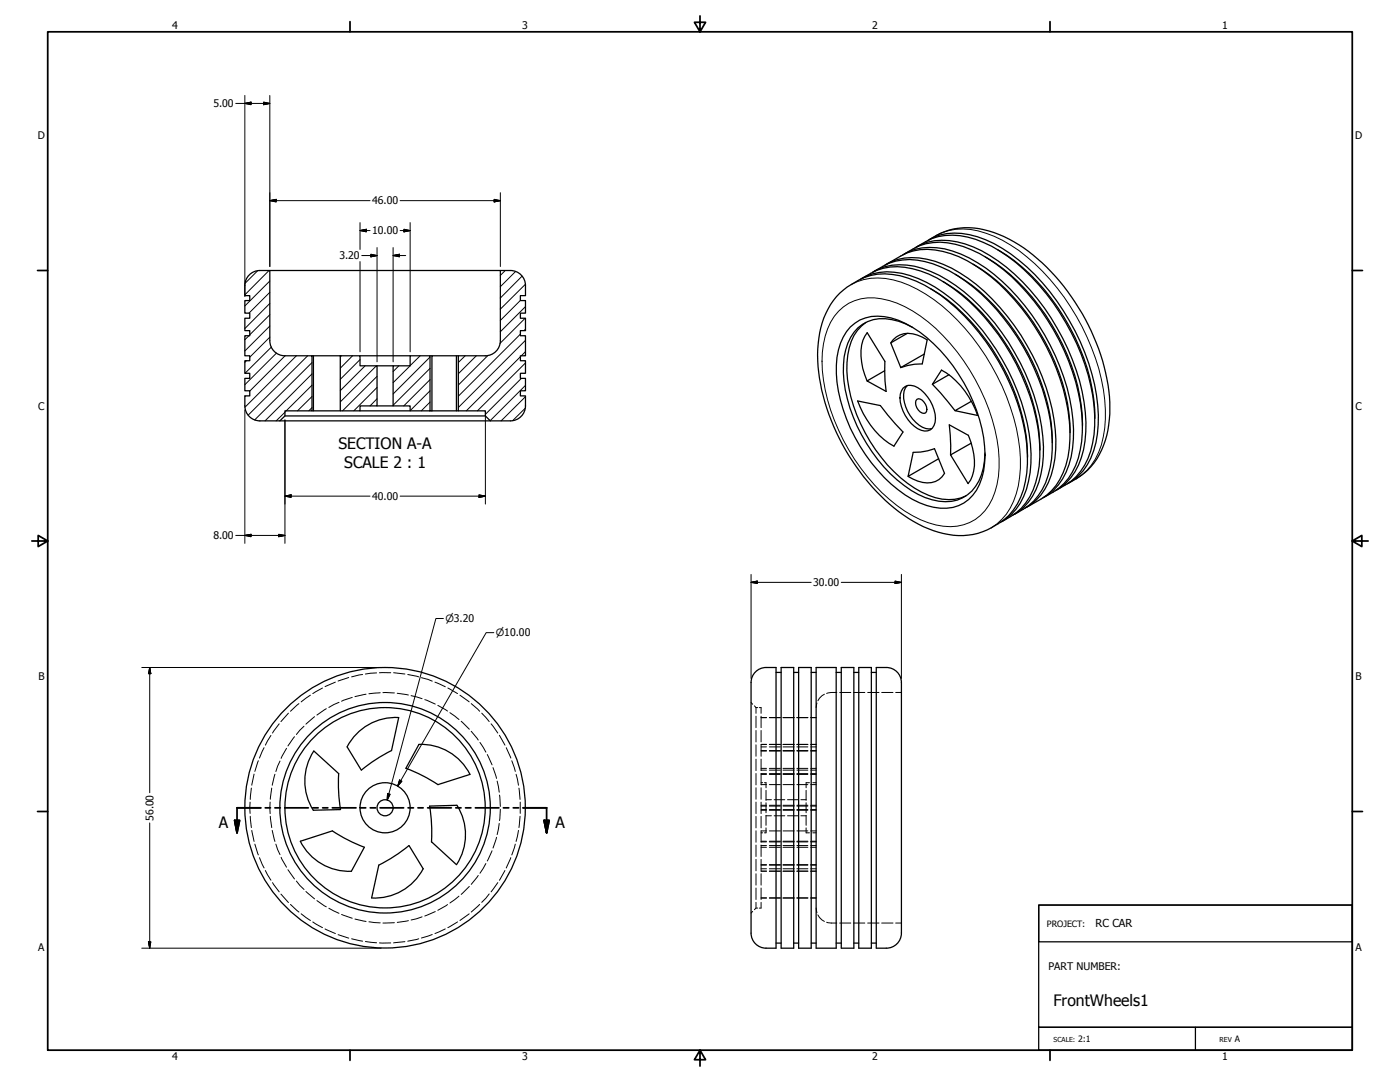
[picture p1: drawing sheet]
<svg xmlns="http://www.w3.org/2000/svg" width="559mm" height="432mm" viewBox="0 0 559 432" stroke-linecap="round" stroke-linejoin="round" font-family="sans-serif">
<defs><g id="words">
<g font-size="6.3">
<text x="135.1" y="179.1">SECTION A-A</text>
<text x="137.4" y="186.7">SCALE 2 : 1</text>
<text x="87.3" y="330.5">A</text>
<text x="221.7" y="330.5">A</text>
<text x="420.5" y="401.6">FrontWheels1</text>
</g>
<text font-size="4.4" x="437.3" y="370.1">RC CAR</text>
<g font-size="4.2">
<text x="68.7" y="11.7">4</text>
<text x="208.4" y="11.7">3</text>
<text x="348.1" y="11.7">2</text>
<text x="487.8" y="11.7">1</text>
<text x="85.2" y="42.8">5.00</text>
<text x="15.1" y="55.5">D</text>
<text x="540.9" y="55.5">D</text>
<text x="148.5" y="81.6">46.00</text>
<text x="148.5" y="93.5">10.00</text>
<text x="135.4" y="103.5">3.20</text>
<text x="15.2" y="163.4">C</text>
<text x="541" y="163.4">C</text>
<text x="148.5" y="199.5">40.00</text>
<text x="85.2" y="215.2">8.00</text>
<text x="324.5" y="233.9">30.00</text>
<text x="15.3" y="271.4">B</text>
<text x="541.1" y="271.4">B</text>
<text x="61.3" y="327.6" transform="rotate(-90 61.3 327.6)">56.00</text>
<text x="15.2" y="379.3">A</text>
<text x="541" y="379.3">A</text>
<text x="418.5" y="387.2">PART NUMBER:</text>
<text x="68.7" y="423.2">4</text>
<text x="208.4" y="423.2">3</text>
<text x="348.1" y="423.2">2</text>
<text x="487.8" y="423.2">1</text>
</g>
<g font-size="4">
<text x="177.8" y="248.3">⌀3.20</text>
<text x="197.9" y="253.9">⌀10.00</text>
</g>
<g font-size="3.5">
<text x="417.9" y="370.1">PROJECT:</text>
<text x="430.3" y="415.9">2:1</text>
<text x="492.8" y="416">A</text>
</g>
<g font-size="2.7">
<text x="420.5" y="415.9">SCALE:</text>
<text x="486.8" y="416">REV</text>
</g>
</g></defs>
<!-- layer: Hidden (ANSI) -->
<g fill="none" stroke="#000" stroke-width=".4">
<path d="M123.9 277.4l-3.7 2.7M128.7 274.6l-3.9 2.2M133.9 272.2l-4.2 1.8M139.2 270.4l-4.3 1.4M140.6 278.3l-4.3 1.5M144.7 269.2l-4.4 .9M146.1 277.1l-4.4 .9M150.3 268.5l-4.4 .5M151.4 268.5h4.6M151.8 276.5l-4.5 .4M152.8 276.4l4.6 .1M157.1 268.5l4.5 .5"/>
<path d="M158.6 276.7l4.4 .7M162.8 269.2l4.3 .9M164.1 277.6l4.4 1.2M168.2 270.4l4.3 1.4M169.5 279.2l4.2 1.8M173.6 272.2l4.1 1.9M178.8 274.6l3.8 2.2M183.6 277.4l3.7 2.7M329.1 277.1l-2 1.5-.6 1.1M334 276.4h-2.2l-1.9 .3M335.2 276.4h4.4M340.7 276.4h4.5"/>
<path d="M346.3 276.4h4.5M351.9 276.4h4.5M357.5 276.4h2.3M105.4 298.4l-1.8 4.1M108.1 293.5l-2.2 3.9M111.4 288.9l-2.6 3.6M114.4 298.6l-2.2 4M115.1 284.6l-3 3.4M117.5 294l-2.6 3.7M119.3 280.8l-3.3 3M121.3 289.8l-3 3.3M125.5 286l-3.4 3"/>
<path d="M130.2 282.8l-3.7 2.6M135.3 280.3l-4 2M174.8 281.5l3.8 2.3M179.6 284.4l3.6 2.7M184.1 287.8l3.2 3.2M188.1 280.8l3.4 3M188.1 291.8l2.8 3.5M191.6 296.3l2.3 3.9M192.3 284.6l3 3.4M196 288.9l2.7 3.6M199.3 293.4l2.2 4M202.1 298.4l1.8 4.1"/>
<path d="M299.8 280.4l.6 .7M301.1 281.7l.7 .7M301.8 282.4v2.3M301.8 285.8v4.6M301.8 291.5v4.6M301.8 297.2v4.6M301.8 282.4h.7M303.1 282.4h.7v2.3M303.8 299.7h2.1M303.8 299.5h2.1M303.8 286.4h2.1M303.8 298.1h2.1"/>
<path d="M303.8 297.1h2.1M303.8 285.8v4.6M303.8 291.5v4.6M303.8 297.2v4.6M307.1 299.7h4.4M307.1 299.5h4.4M307.1 286.4h4.4M307.1 298.1h4.4M307.1 297.1h4.4M312.5 299.7h4.5M312.5 299.5h4.5M312.5 286.4h4.5"/>
<path d="M312.5 298.1h4.5M312.5 297.1h4.5M318.1 299.7h4.4M318.1 299.5h4.4M318.1 286.4h4.4M318.1 298.1h4.4M318.1 297.1h4.4M323.6 299.7h2.2M323.6 299.5h2.2M323.6 286.4h2.2M323.6 298.1h2.2M323.6 297.1h2.2"/>
<path d="M326.1 280.5l-.3 1.9M100.3 314.5l-.4 4.5M101.4 308.9l-.9 4.5M103.1 303.6l-1.4 4.2M108.5 314.5l-.6 4.5M109.7 309l-1.1 4.4M111.8 303.7l-1.7 4.2M194.5 301.1l1.9 4.1M196.8 306.3l1.4 4.3M198.4 311.7l.9 4.5M199.4 317.3l.3 4.5M204.3 303.6l1.4 4.2"/>
<path d="M206 309l.9 4.4M207.1 314.5l.5 4.5M301.8 303v4.5M301.8 308.7v4.5M301.8 314.4v4.6M303.8 312.4h.6M303.8 308.7h2.1M303.8 307.3h2.1M303.8 306.6h2.1M303.8 313.1h2.1M303.8 309.1h2.1M303.8 303v4.5"/>
<path d="M303.8 308.7v4.5M303.8 314.4v4.6M305.1 312.4h.7v2M305.8 315.4v4M305.8 319.2h2.1M307.1 308.7h4.4M307.1 307.3h4.4M307.1 306.6h4.4M307.1 313.1h4.4M307.1 309.1h4.4M309 319.2h4.2M312.5 308.7h4.5"/>
<path d="M312.5 307.3h4.5M312.5 306.6h4.5M312.5 313.1h4.5M312.5 309.1h4.5M314.3 319.2h4.3M318.1 308.7h4.4M318.1 307.3h4.4M318.1 306.6h4.4M318.1 313.1h4.4M318.1 309.1h4.4M319.7 319.2h2.1M321.8 315.4v4"/>
<path d="M323.1 312.4h-1.3v2M323.6 308.7h2.2M323.6 307.3h2.2M323.6 306.6h2.2M323.6 313.1h2.2M323.6 309.1h2.2M324.4 312.4h1.4M99.8 320.1v4.5M99.9 325.8l.4 4.5M100.5 331.4l.9 4.4M101.7 336.9l1.4 4.3M107.8 320.1v4.6"/>
<path d="M107.9 325.8l.6 4.5M108.6 331.4l1.1 4.4M110.1 336.9l1.7 4.2M196.4 339.5l-1.9 4.1M198.2 334.1l-1.4 4.4M199.3 328.6l-.9 4.5M199.7 323l-.3 4.5M205.7 336.9l-1.4 4.3M206.9 331.4l-.9 4.4M207.6 325.8l-.5 4.5M207.6 320.1v4.5M301.8 320.1v4.6"/>
<path d="M301.8 325.8v4.6M301.8 331.5v4.6M301.8 337.2v4.6M303.8 332.4h.6M303.8 323.1h2.1M303.8 323.3h2.1M303.8 321.7h2.1M303.8 336h2.1M303.8 321.4h2.1M303.8 337.4h2.1M303.8 338.1h2.1M303.8 331.6h2.1"/>
<path d="M303.8 335.7h2.1M303.8 320.1v4.6M303.8 325.8v4.6M303.8 331.5v4.6M303.8 337.2v4.6M305.8 330.4v2h-.7M305.8 320.4v4M305.8 325.4v4M305.8 325.6h2.1M307.1 323.1h4.4M307.1 323.3h4.4M307.1 321.7h4.4"/>
<path d="M307.1 336h4.4M307.1 321.4h4.4M307.1 337.4h4.4M307.1 338.1h4.4M307.1 331.6h4.4M307.1 335.7h4.4M309 325.6h4.2M312.5 323.1h4.5M312.5 323.3h4.5M312.5 321.7h4.5M312.5 336h4.5M312.5 321.4h4.5"/>
<path d="M312.5 337.4h4.5M312.5 338.1h4.5M312.5 331.6h4.5M312.5 335.7h4.5M314.3 325.6h4.3M318.1 323.1h4.4M318.1 323.3h4.4M318.1 321.7h4.4M318.1 336h4.4M318.1 321.4h4.4M318.1 337.4h4.4M318.1 338.1h4.4"/>
<path d="M318.1 331.6h4.4M318.1 335.7h4.4M319.7 325.6h2.1M321.8 320.4v4M321.8 325.4v4M321.8 330.4v2h1.3M323.6 323.1h2.2M323.6 323.3h2.2M323.6 321.7h2.2M323.6 336h2.2M323.6 321.4h2.2M323.6 337.4h2.2"/>
<path d="M323.6 338.1h2.2M323.6 331.6h2.2M323.6 335.7h2.2M324.4 332.4h1.4M103.6 342.3l1.8 4.1M105.9 347.4l2.2 3.9M108.8 352.2l2.6 3.7M112.1 356.8l3 3.4M112.2 342.1l2.2 4M114.9 347.1l2.6 3.7M118.3 351.6l3 3.4M122.1 355.8l3.4 2.9"/>
<path d="M126.5 359.4l3.7 2.5M183.2 357.6l-3.6 2.8M187.3 353.8l-3.2 3.1M190.9 349.4l-2.8 3.5M193.9 344.6l-2.3 3.9M195.3 356.7l-3 3.4M198.7 352.2l-2.7 3.7M201.5 347.4l-2.2 3.9M203.9 342.3l-1.8 4.1M301.8 343v4.5M301.8 348.7v4.6M301.8 354.4v4.6"/>
<path d="M303.8 345.1h2.1M303.8 345.2h2.1M303.8 358.3h2.1M303.8 346.7h2.1M303.8 358.4h2.1M303.8 347.7h2.1M303.8 343v4.5M303.8 348.7v4.6M303.8 354.4v4.6M307.1 345.1h4.4M307.1 345.2h4.4M307.1 358.3h4.4"/>
<path d="M307.1 346.7h4.4M307.1 358.4h4.4M307.1 347.7h4.4M312.5 345.1h4.5M312.5 345.2h4.5M312.5 358.3h4.5M312.5 346.7h4.5M312.5 358.4h4.5M312.5 347.7h4.5M318.1 345.1h4.4M318.1 345.2h4.4M318.1 358.3h4.4"/>
<path d="M318.1 346.7h4.4M318.1 358.4h4.4M318.1 347.7h4.4M323.6 345.1h2.2M323.6 345.2h2.2M323.6 358.3h2.2M323.6 346.7h2.2M323.6 358.4h2.2M323.6 347.7h2.2M116 360.9l3.3 3.1M120.2 364.7l3.7 2.6M124.8 367.9l3.9 2.3"/>
<path d="M129.7 370.7l4.2 1.9M131.3 362.5l4 2M134.9 373l4.3 1.4M136.3 364.9l4.3 1.6M140.3 374.6l4.4 1M141.7 366.8l4.4 .9M145.9 375.7l4.4 .5M147.3 367.9l4.5 .4M151.4 376.3h4.6M157.4 368.2l-4.6 .2M161.6 375.8l-4.5 .5M163 367.4l-4.4 .7"/>
<path d="M167.1 374.6l-4.3 1M168.5 365.9l-4.4 1.3M172.5 372.9l-4.3 1.4M173.7 363.8l-4.2 1.8M177.7 370.7l-4.1 1.9M178.6 361l-3.8 2.3M182.6 367.9l-3.8 2.3M187.3 364.7l-3.7 2.6M191.5 360.9l-3.4 3.1M300.4 363.7l-.6 .7M301.8 360.1v2.3l-.7 .6M301.8 362.4h.7"/>
<path d="M303.8 360.1v2.3h-.7M325.8 362.4l.3 1.8M326.5 365.1l.6 1 2 1.6M329.9 368l4.1 .4M335.2 368.4h4.4M340.7 368.4h4.5M346.3 368.4h4.5M351.9 368.4h4.5M357.5 368.4h2.3"/>
</g>
<!-- layer: Visible (ANSI) -->
<g fill="none" stroke="#000" stroke-width=".51">
<path d="M365.3 98.9a25.1 25.1 0 0 1 23.2-.3 74.2 74.2 0 0 1 33.4 32.3 77.4 77.4 0 0 1 11.5 41.4 27.7 27.7 0 0 1-10 22.2l-2.3 1.4M366 98.5a24.4 24.4 0 0 1 23.4-3 63.9 63.9 0 0 1 28.4 21.9 86.9 86.9 0 0 1 19.1 48.5 32.4 32.4 0 0 1-7.3 24.3l-2.1 1.8-5.7 3.5M370.2 96.1a22.6 22.6 0 0 1 19.9-1.6 63 63 0 0 1 28.9 21.9 87.5 87.5 0 0 1 19.4 49.3 34.7 34.7 0 0 1-6 22.1l-4 3.8-2.4 1.5M373.7 94l-2.8 1.6M398.3 99.7a81.7 81.7 0 0 1 32.6 39 71 71 0 0 1 6.1 28.2M103.7 107.9h4v28.1M103.7 108a6 6 0 0 0-6 5.9v4.1h2v2h-2v5h2v2h-2v5h2v2h-2v8h2v2h-2v5h2v2h-2v5h2v2h-2a11.3 11.3 0 0 0 .7 6.7l1.8 2.1 2.6 1.1 8.9 .1 2-2v-2h10.8v-22h-10.8M107.7 107.9h92M203.7 107.9h-4v28.1M203.7 107.9a6 6 0 0 1 6 6.1v4h-2v2h2v5h-2v2h2v5h-2v2h2v8h-2v2h2v5h-2v2h2v5h-2v2h2a11.3 11.3 0 0 1-.6 6.7l-1.1 1.5-1.5 1.1-2.8 .7M339.8 113.5a23.6 23.6 0 0 1 22.7-2.5 60 60 0 0 1 25.5 18.4 90.5 90.5 0 0 1 21.8 48.1 37.7 37.7 0 0 1-5.3 26 24.1 24.1 0 0 1-8.8 7.1M343.3 111.5a24.7 24.7 0 0 1 23.3-.3 68.7 68.7 0 0 1 28.3 24.4 86.4 86.4 0 0 1 16.6 45.6 35.7 35.7 0 0 1-6 22.1l-4 3.8-2.3 1.4"/>
<path d="M344 111.1a24 24 0 0 1 23.4-3 63.9 63.9 0 0 1 28.4 21.9 87.6 87.6 0 0 1 19.2 48.6 33.1 33.1 0 0 1-7.3 24.2l-2.1 1.8-5.7 3.6M348.2 108.6a25.1 25.1 0 0 1 23.3-.3 72.7 72.7 0 0 1 31 28.3 81.8 81.8 0 0 1 13.9 45.5 30.1 30.1 0 0 1-7.8 20.4l-2.1 1.8-2.4 1.4M348.9 108.3a24.4 24.4 0 0 1 23.5-3 63.9 63.9 0 0 1 28.3 21.9 87.6 87.6 0 0 1 19.3 48.5 33.1 33.1 0 0 1-7.4 24.3l-2 1.7-5.7 3.6M353.2 105.8a25.1 25.1 0 0 1 23.2-.3 66 66 0 0 1 25.6 20.7 87 87 0 0 1 19.4 49.3 35.7 35.7 0 0 1-6 22.1l-4 3.8-2.3 1.4M353.9 105.4l5.6-3.2a23.1 23.1 0 0 1 20-1 63.9 63.9 0 0 1 28.4 21.9 87.6 87.6 0 0 1 19.2 48.5 36 36 0 0 1-5.6 22.1 28.3 28.3 0 0 1-11.7 8.7M360.3 101.7a25.1 25.1 0 0 1 23.2-.3 73.1 73.1 0 0 1 31 28.3 81.8 81.8 0 0 1 13.9 45.5 27.7 27.7 0 0 1-9.9 22.2l-2.3 1.4M361 101.3a24.4 24.4 0 0 1 23.4-2.9 63.9 63.9 0 0 1 28.4 21.9 87.6 87.6 0 0 1 19.3 48.5 37.1 37.1 0 0 1-5.6 22.1 25.9 25.9 0 0 1-9.6 7.5M371.4 115.2a79.9 79.9 0 0 1 30.8 34.9 75.8 75.8 0 0 1 7.9 32.3M376.4 112.3a79.6 79.6 0 0 1 30.8 35 75.2 75.2 0 0 1 7.9 32.3M381.3 109.5a79.6 79.6 0 0 1 30.8 34.9 75.8 75.8 0 0 1 8 32.3M388.4 105.4a79.6 79.6 0 0 1 30.8 34.9 72.9 72.9 0 0 1 7.9 32.4M393.3 102.6a79.6 79.6 0 0 1 30.8 34.9 73.4 73.4 0 0 1 8 32.3"/>
<path d="M107.7 136a6 6 0 0 0 6 6M199.7 136a6 6 0 0 1-6 6M339.4 130.5a16.2 16.2 0 0 1 16.3-3.6 45.6 45.6 0 0 1 22.2 15.9 66 66 0 0 1 15.3 38.8 23.7 23.7 0 0 1-6.5 17.7 16.5 16.5 0 0 1-16.8 2.4 50.5 50.5 0 0 1-24.5-20.3 62.2 62.2 0 0 1-11.6-35.6 23 23 0 0 1 5.6-15.3zM345.6 128.7a17.7 17.7 0 0 0-7.2 13 51.6 51.6 0 0 0 6.9 31 54.4 54.4 0 0 0 25.3 25 18.2 18.2 0 0 0 14.9 .2M355.5 136.8a8.4 8.4 0 0 1 10.7-3.1l3.9 1.9-2 9.6-3 .2-5.6 1.3M362.1 133l-6.6 3.8 4 9.9M364.3 130.7a22.8 22.8 0 0 0-15.7-3.1 15 15 0 0 0-11 12 44.5 44.5 0 0 0 3 26.8 60.9 60.9 0 0 0 25.9 30.9 20 20 0 0 0 17.7 1.4 17.4 17.4 0 0 0 8.7-14.8l.2-3.1M124.5 142h.6v22M125.1 142h10.7M135.8 142h7.9v4h6.8v16h-6.8v2h-7.9zM143.7 142h20M150.5 146h6.4"/>
<path d="M156.9 146h6.8v-4h7.9v22h-7.9v-2h-6.8zM171.6 142h.8M182.2 142h-9.8v22M182.9 142h-.7v22M193.7 142h-10.8v22h10.8v2l2 2h8M353.1 148l-7 4 7.6 4.2-.4-4.1-.1-7.9-7.1-11.4a14.6 14.6 0 0 0-2.2 11.7l.5 2.5 1.7 5M360.4 154.9a5.2 5.2 0 0 1 7.3 .7 15.2 15.2 0 0 1 5.6 12.9 3.9 3.9 0 0 1-5.6 3.2 14.9 14.9 0 0 1-8.4-14.4zM362.1 153.9a8.2 8.2 0 0 0-.6 8.5 14.2 14.2 0 0 0 8 8.6l2.4 .1M366 159.4a3.2 3.2 0 0 1 3.8 3v1.8l-.4 .6a3.4 3.4 0 0 1-3.8-3.1v-1.7zM368.9 141.3l-9.4 5.4M372.2 153.4l3.1 3.3 5.9 7.2M372.2 153.4l3.6-5.7a32.3 32.3 0 0 1 14.4 18.1l-9-1.9 6.5-3.8"/>
<path d="M378.8 149.5l-6.6 3.9M111.7 168h84M113.7 166h80M124.5 164h11.3M143.7 164h20M150.5 162h6.4M171.6 164h.8M172.4 164h10.5M342.3 160l9.1 1.9 2.9 3.6 6.1 6.9-3.6 5.7a32.8 32.8 0 0 1-14.5-18.1zM387.7 176.8l-8.3 4.7 7 11.5a15.8 15.8 0 0 0 1.8-14.2l-1.7-5.1-7.6-4.2 .6 8.2-.1 3.8M374.6 183.1l-12.1 7 2-9.6 3-.1 5.5-1.3 4 9.8a8.1 8.1 0 0 1-10.6 3.1l-3.9-1.9M429.6 191.1l-2.8 1.6"/>
<path d="M299.8 272.4v100a6 6 0 0 0 6 6h4v-112a11.3 11.3 0 0 0-6.8 .7l-1.5 1-1 1.5-.7 2.8M309.8 268.4h2M311.8 266.4h5v112h-5zM316.8 268.4h2M318.8 266.4h5v112h-5zM323.8 268.4h2M325.8 266.4h8v112h-8zM333.8 268.4h2M335.8 266.4h5v112h-5zM340.8 268.4h2M342.8 266.4h5v112h-5zM347.8 268.4h2"/>
<path d="M353.8 266.4h-4v112a11.4 11.4 0 0 0 6.7-.7l1.5-1.1 1.1-1.4 .7-2.8v-100M353.8 266.4a6 6 0 0 1 6 6M125.2 299.7a21.8 21.8 0 0 0-.1 23.7M125.3 299.7l9.9 9-.1 7.2 .8 7.2-10.8 .2M167.2 297.1a21.8 21.8 0 0 1 20.4 12l-12.8 4-6.2-3.6-6.6-2.9M167.2 297.1l-5.2 9.5M144.3 307.3l5.8-4.2 6.2-3.6 2.8-13.1a21.7 21.7 0 0 0-20.5 11.6l5.6 9.3M145.4 338.1l-5.1 9.6M145.4 338.1l-6.5-2.9-6.2-3.6-12.8 4.1a21.8 21.8 0 0 0 20.4 12M156.9 322.4a3.2 3.2 0 0 0-4.6-2.9 3.2 3.2 0 0 0-.6 5.4 3.2 3.2 0 0 0 5.1-1.9l.1-.6M172.3 336l9.9 9.1a21.8 21.8 0 0 0 .2-23.7l-10.9 .3 .8 7.2-.1 7.1M195.7 322.4a42 42 0 0 0-62.2-36.9 42 42 0 0 0-2.4 72.3 42 42 0 0 0 64.5-32.6l.1-2.8"/>
<path d="M209.7 322.4a56 56 0 0 0-82.9-49.1 56 56 0 0 0-3.3 96.3 56 56 0 0 0 86-43.4l.2-3.8M168.9 346.7a21.7 21.7 0 0 1-20.6 11.6l2.9-13 6.2-3.6 5.8-4.2 5.7 9.2M309.8 376.4h2M316.8 376.4h2M323.8 376.4h2M333.8 376.4h2M340.8 376.4h2M347.8 376.4h2"/>
<circle cx="153.7" cy="322.4" r="10"/>
<circle cx="153.7" cy="322.4" r="40"/>
</g>
<!-- layer: Visible Narrow (ANSI) -->
<path d="M373.7 94a23.4 23.4 0 0 1 19.9-.9 60 60 0 0 1 25.5 18.4 90.5 90.5 0 0 1 21.8 48.1 37.7 37.7 0 0 1-5.3 26l-3.8 3.9-2.2 1.6M339.8 113.5a25.5 25.5 0 0 1 23.1 .4 75 75 0 0 1 32.8 32 79.3 79.3 0 0 1 11.6 40.9 31.3 31.3 0 0 1-7.4 20.5l-2 1.8-2.2 1.5M334.7 124.2a19.2 19.2 0 0 1 20.3-4.2 53.4 53.4 0 0 1 24.3 17.1 79 79 0 0 1 19.5 46 28.5 28.5 0 0 1-7.5 22.6 20.1 20.1 0 0 1-20.8 2.9 59 59 0 0 1-26.9-21.7 77.3 77.3 0 0 1-15.5-42.8 29.2 29.2 0 0 1 6.6-19.9z" fill="none" stroke="#000" stroke-width=".4"/>
<path d="M373.7 94a27.9 27.9 0 0 1 25.1-.4 70.3 70.3 0 0 1 30.3 27 78.9 78.9 0 0 1 13.9 44.6 32.3 32.3 0 0 1-10.2 23.6l-3.2 2.3M339.8 113.5a29.2 29.2 0 0 0-13.2 23.7 72.4 72.4 0 0 0 9.6 40 78.3 78.3 0 0 0 30.4 32 33.3 33.3 0 0 0 23.7 3.7l5.4-2.3" fill="none" stroke="#000" stroke-width=".51"/>
<!-- layer: Section Line (ANSI) -->
<g fill="none" stroke="#000" stroke-width=".7">
<path d="M93.7 327.4h1.9l-1 5zM104.1 322.4h-9.5v10M105.9 322.4h2M109.7 322.4h2.2M113.7 322.4h9.4M124.8 322.4h2.2M128.8 322.4h2.1M132.7 322.4h9.4M143.9 322.4h2.1M147.8 322.4h2.1M151.7 322.4h9.4M162.9 322.4h2.1"/>
<path d="M166.8 322.4h2.1M170.7 322.4h9.4M181.9 322.4h2.1M185.8 322.4h2.2M189.7 322.4h9.4M200.9 322.4h2.2M204.9 322.4h2.1M208.8 322.4h9.4v10M217.2 327.4h2l-1 5z"/>
</g>
<path d="M93.7 327.4l.9 5zM93.7 327.4h1.9l-1 5zM217.2 327.4l1 5zM217.2 327.4h2l-1 5z" fill="#000" stroke="#000" stroke-width=".7"/>
<!-- layer: Border (ANSI) -->
<g fill="none" stroke="#000" stroke-width=".7">
<path d="M19 12.7h520.8v406.4h-520.8zM139.7 8.6v4.1M279.4 6.3v6.4l-2.2-3.8h4.4l-2.2 3.8M419.1 8.6v4.1M15 107.9h4M539.8 107.9h4M12.7 215.9h6.3l-3.8-2.2v4.4l3.8-2.2M539.8 215.9l3.8 2.2v-4.4l-3.8 2.2h6.3M15 323.8h4M539.8 323.8h4M139.7 419.1v4.1M279.4 419.1l2.2 3.8h-4.4l2.2-3.8v6.3"/>
<path d="M419.1 419.1v4.1"/>
</g>
<!-- layer: Title (ANSI) -->
<path d="M414.6 361.2h125.2v14.7h-125.2zM414.6 361.2h125.2v48.8h-125.2zM414.6 410h125.2v9.1h-125.2zM477.1 410v9.1" fill="none" stroke="#000" stroke-width=".51"/>
<!-- layer: Hatch (ANSI) -->
<g fill="none" stroke="#000" stroke-width=".4">
<path d="M102.8 108.1l-4.9 4.9M107.4 107.9l-9.7 9.8M107.7 116.6l-8.3 8.4M107.7 112.1l-10 10M201.7 107.9l-2 2M205.7 108.4l-6 6M207.7 119.9l-8 8M208.3 110.2l-8.6 8.7M209.7 113.5l-10 9.9M209.7 117.9l-.1 .1M99.4 134l-1.7 1.6M107.7 134.6l-8 8"/>
<path d="M107.7 130.1l-10 10M107.7 125.6l-8 8M107.7 121.1l-10 10M108.3 138.5l-10.5 10.5M207.7 133.3l-24.8 24.8M209.6 127l-10 10M209.7 135.8l-26.8 26.8M209.7 131.4l-.6 .6M209.7 122.4l-10 10M97.8 158l-.1 .1M98.4 144l-.7 .6M110.4 140.9l-12.7 12.6"/>
<path d="M113.8 142l-14.1 14.1M118.3 142l-20.5 20.5M122.8 142l-23.7 23.7M124.5 158.2l-5.8 5.8M124.5 153.7l-10.3 10.3M124.5 149.2l-18.7 18.8M124.5 144.7l-22.8 22.9M136.3 142l-.5 .4M140.7 142l-4.9 4.9M143.7 143.5l-7.9 7.9M145.7 146l-9.9 9.9M150.2 146l-14.4 14.4"/>
<path d="M150.5 159.1l-2.8 2.9M150.5 154.6l-9.3 9.4M150.5 150.2l-13.8 13.8M159.2 146l-2.3 2.3M163.7 146l-6.8 6.7M167.7 142l-4 3.9M171.6 142.5l-14.7 14.7M171.6 156l-7.9 7.9M171.6 151.5l-10.4 10.5M171.6 147l-14.7 14.7M185.7 142l-2.8 2.7M190.1 142l-7.2 7.2"/>
<path d="M194.8 141.9l-11.9 11.8M207.7 142.4l-21.6 21.6M208.1 151l-14.4 14.4M209.7 158.3l-9.7 9.7M209.7 153.8l-14.1 14.1M209.7 144.8l-19.1 19.2M209.7 140.3l-1.6 1.7M113.7 164.5l-3.5 3.5M124.5 162.7l-1.2 1.3M171.6 160.5l-3.5 3.5M209.6 162.9l-4.9 4.9"/>
</g>
<!-- layer: Dimension (ANSI) -->
<g fill="none" stroke="#000" stroke-width=".4">
<path d="M97.7 38.1v80.3M107.7 38.1v68.3M94.1 41.3h13.6M97.7 41.3l2.5-.5v1zM105.2 40.8l2.5 .5-2.5 .5zM197.2 79.6l2.5 .5-2.5 .5zM199.7 76.9v29.5M107.7 80.1l2.5-.5v1zM107.7 80.1h40M143.7 92l2.5-.5v1zM143.7 92h4M143.7 88.8v10.8"/>
<path d="M150.5 98.8v45.6M156.9 98.8v45.6M159.7 80.1h40M159.7 92h4M161.2 91.5l2.5 .5-2.5 .5zM163.7 88.8v51.6M143.7 104.4v36M144.4 102h6.1M148 101.5l2.5 .5-2.5 .5zM156.9 102l2.5-.5v1zM156.9 102h5M97.7 163.6v53.3"/>
<path d="M113.7 167.6v49.3M193.7 165.5v35.7M113.7 198l2.5-.5v1zM113.7 198h34M159.7 198h34M191.2 197.5l2.5 .5-2.5 .5zM94.1 213.7h19.6M97.7 213.7l2.5-.5v1zM111.3 213.2l2.4 .5-2.4 .5zM299.8 232.4l2.5-.5v1zM299.8 232.4h24M299.8 229.2v41.6"/>
<path d="M335.8 232.4h24M357.3 231.9l2.5 .5-2.5 .5zM359.8 229.2v41.6M177 246.8h-3l-19.4 72.5M197.1 252.5h-3l-35.4 61.2M56.6 266.4h95.5M59.8 266.4l.4 2.5h-1zM59.8 266.4v50M154.7 316.7l1 .3-1.1 2.3zM159.5 311.3l.9 .5-1.7 1.9zM59.8 328.4v50M56.6 378.4h95.5"/>
<path d="M59.2 375.9h1l-.4 2.5z"/>
</g>
<g fill="#000" stroke="#000" stroke-width=".4">
<path d="M97.7 41.3l2.5-.5zM97.7 41.3l2.5-.5v1zM105.2 41.8l2.5-.5zM105.2 40.8l2.5 .5-2.5 .5zM107.7 80.1l2.5-.5zM107.7 80.1l2.5-.5v1zM143.7 92l2.5-.5zM143.7 92l2.5-.5v1zM161.2 92.5l2.5-.5zM161.2 91.5l2.5 .5-2.5 .5zM197.2 80.6l2.5-.5zM197.2 79.6l2.5 .5-2.5 .5z"/>
<path d="M148 102.5l2.5-.5zM148 101.5l2.5 .5-2.5 .5zM156.9 102l2.5-.5zM156.9 102l2.5-.5v1zM113.7 198l2.5-.5zM113.7 198l2.5-.5v1zM191.2 198.5l2.5-.5zM191.2 197.5l2.5 .5-2.5 .5zM97.7 213.7l2.5-.5zM97.7 213.7l2.5-.5v1zM111.3 214.2l2.4-.5zM111.3 213.2l2.4 .5-2.4 .5z"/>
<path d="M299.8 232.4l2.5-.5zM299.8 232.4l2.5-.5v1zM357.3 232.9l2.5-.5zM357.3 231.9l2.5 .5-2.5 .5zM59.8 266.4l.4 2.5zM59.8 266.4l.4 2.5h-1zM154.7 316.7l-.1 2.6zM154.7 316.7l1 .3-1.1 2.3zM159.5 311.3l-.8 2.4zM159.5 311.3l.9 .5-1.7 1.9zM59.2 375.9l.6 2.5zM59.2 375.9h1l-.4 2.5z"/>
</g>
<use href="#words"/>
</svg>
